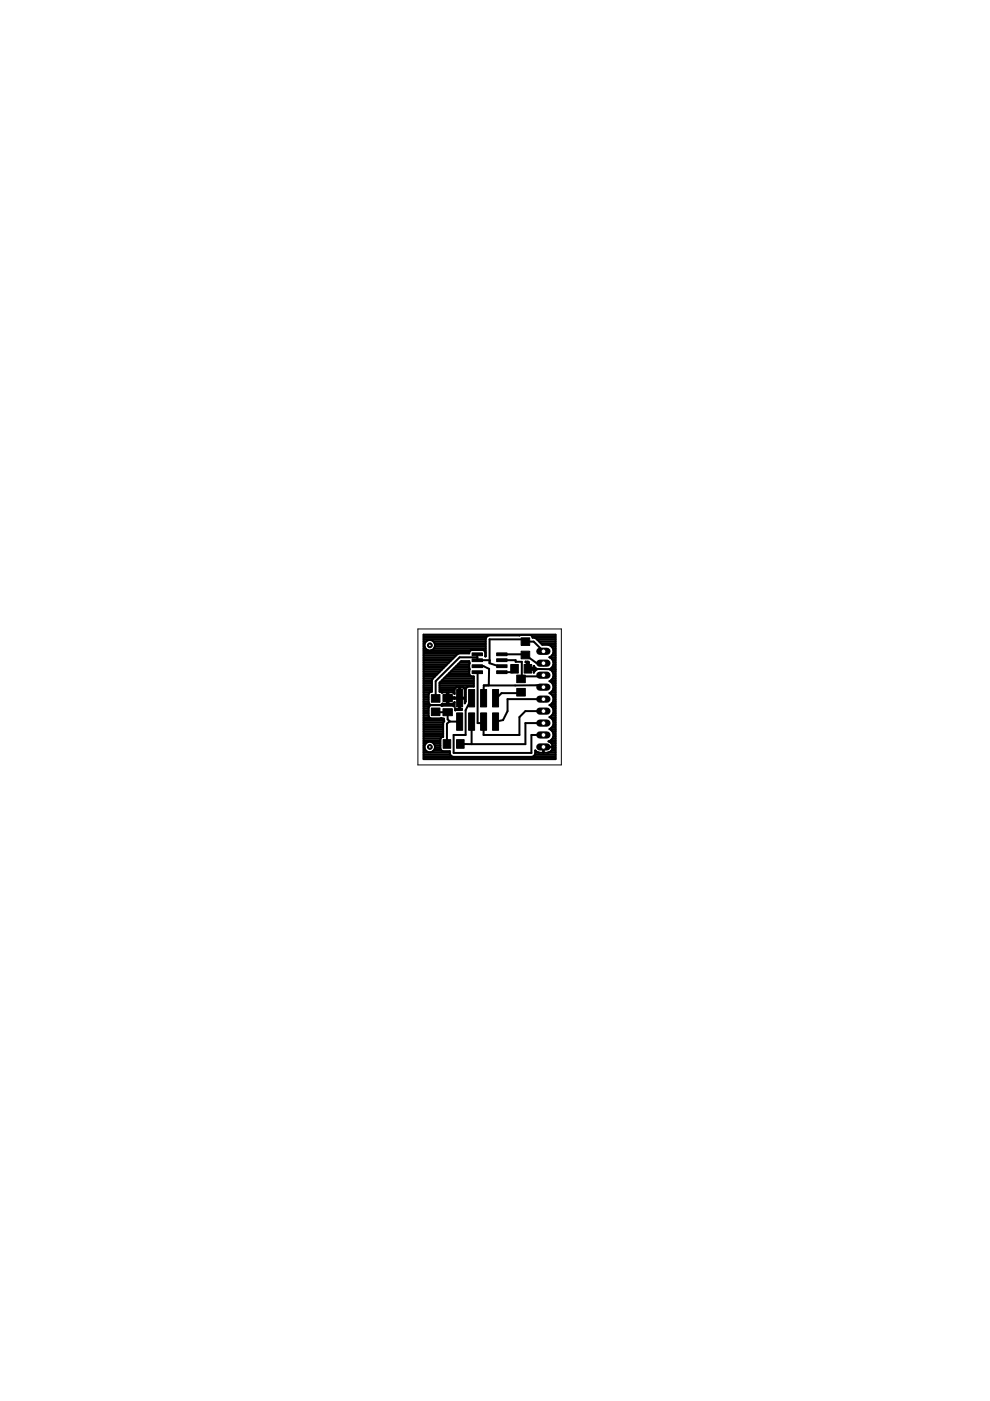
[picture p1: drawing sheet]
<svg xmlns="http://www.w3.org/2000/svg" width="210mm" height="297mm" viewBox="0 0 210 297" stroke-linecap="round" stroke-linejoin="round" font-family="sans-serif">
<g fill="#000" stroke="#000" stroke-width=".21">
<path d="M100.1 139.7h2.2v.6h-2.2zM100.1 138.4h2.2v.6h-2.2zM105.3 139.7h2.2v.6h-2.2zM105.3 138.4h2.2v.6h-2.2zM110.5 135.2h1.8v1.6h-1.8zM110.5 138.1h1.8v1.6h-1.8zM91.5 147.3h1.8v1.6h-1.8zM91.5 150.1h1.8v1.6h-1.8zM94 156.8h1.6v1.8h-1.6zM93.9 150.3h2v1.4h-2zM93.9 147.3h2v1.4h-2zM96.8 146.2h1.3v3.7h-1.3z"/>
<path d="M96.8 151.2h1.3v3.6h-1.3zM96.8 156.8h1.6v1.8h-1.6zM99.4 151.2h1.2v3.6h-1.2zM99.4 146.2h1.2v3.7h-1.2zM100.1 140.9h2.2v.6h-2.2zM100.1 142.2h2.2v.6h-2.2zM101.9 151.2h1.3v3.6h-1.3zM101.9 146.2h1.3v3.7h-1.3zM104.4 146.2h1.3v3.7h-1.3zM104.4 151.2h1.3v3.6h-1.3zM105.3 140.9h2.2v.6h-2.2zM105.3 142.2h2.2v.6h-2.2z"/>
<path d="M108.3 140.9h1.6v1.8h-1.6zM109.6 143.1h1.8v1.6h-1.8zM109.6 146h1.8v1.6h-1.8zM111.1 140.9h1.6v1.8h-1.6z"/>
</g>
<g fill="none" stroke="#000" stroke-width=".42">
<path d="M89.8 136h.6M89.8 139.4h6.5M89.8 134.6h28v26.4h-28zM89.8 139.7h6.1M89.8 139h6.9M89.8 138.6h7.3M89.8 138.2h9.7M89.8 137.9h.9M89.8 137.5h.4M89.8 137.1h.2M89.8 136.7h.2M89.8 136.4h.3"/>
<path d="M89.8 135.6h13.2M89.8 135.3h13.2M89.8 134.9h13.5M91.5 137.9h8.3M91.9 136h11.1M92 137.5h11M92.1 136.4h10.9M92.2 137.1h10.8M92.2 136.7h10.8M101.2 138.7v1.3h2.6v.6M101.2 139.4h-3.7l-5.1 5v3.7M102.6 137.9h.4"/>
<path d="M102.9 138.2h.1M102.9 139h.1M102.9 138.6h.1M106.4 140h2.9v.3h1.3v3.1h4.6v-.2M106.4 138.7h4.2l.8 .2 2.4 1.7h1.4M112.8 134.9l-.4-.3-8.8 .1-.3 .2-.3 .5v3.8l-.1-.9-.3-.4-2.6-.1a.63 .63 0 0 0-.5 .7h-2.2l-.3 .2-5.3 5.3-.1 .3v2.4l-.5 .1-.2 .4v1.8l.5 .5M112.8 134.9l.1 .3 .7 .1 1.4 1.4h1.2a1.38 1.38 0 0 1 1.2 1.2 1.38 1.38 0 0 1-.9 1.5M112.8 134.9h5M113.4 135.3h4.4M113.9 135.6h3.9M114.3 136h3.5M114.6 136.4h3.2"/>
<path d="M115.2 138.1l-2-2.1h-1.8l-.5-.4h-7.1v5M116.3 136.7h1.5M116.5 139.4a1.33 1.33 0 0 1 .8 1.5M116.5 139.4h1.3M116.9 137.1h.9M117 139h.8M117 139.7h.8M117.2 137.5h.6M117.2 138.6h.6M117.3 138.2h.5M117.3 137.9h.5M89.8 142h3.9"/>
<path d="M89.8 145.7h1.8M89.8 148h1.1M89.8 140.5h5.4M89.8 149.5h1.5M89.8 158.4h.2M89.8 159.9h5.6M89.8 159.6h5.6M89.8 159.2h.6M89.8 158.8h.3M89.8 158.1h.2M89.8 157.7h.4M89.8 157.3h1"/>
<path d="M89.8 157h3.6M89.8 156.6h3.6M89.8 155.8h4.2M89.8 155.4h4.2M89.8 155.1h4.2M89.8 154.7h4.2M89.8 154.3h4.2M89.8 153.9h4.2M89.8 153.6h4.2M89.8 153.2h4.2M89.8 152.8h4.4M89.8 152.4h4.3"/>
<path d="M89.8 152.1h1.2M89.8 151.7h1.1M89.8 151.3h1.1M89.8 151h1.1M89.8 150.6h1.1M89.8 150.2h1.1M89.8 149.8h1.1M89.8 149.1h1.1M89.8 148.7h1.1M89.8 148.3h1.1M89.8 147.6h1.1M89.8 147.2h1.1"/>
<path d="M89.8 146.8h1.3M89.8 146.5h1.8M89.8 146.1h1.8M89.8 145.4h1.8M89.8 145h1.8M89.8 144.6h1.8M89.8 144.2h1.8M89.8 143.8h2M89.8 143.5h2.4M89.8 143.1h2.8M89.8 142.7h3.1M89.8 142.3h3.5"/>
<path d="M89.8 141.6h4.2M89.8 141.2h4.6M89.8 140.9h5M89.8 140.1h5.7M91 152.1l.4 .2h2.2M91.4 149.5l-.5 .5 .1 2.1M91.5 157.3h1.9M91.9 159.2h1.8M92 157.7h1.4M92.1 158.8h1.3M92.2 158.1h1.2M92.2 158.4h1.2"/>
<path d="M92.4 150.9l2.5 .1v1.5l.4 .4M93.2 145.7h5.8M93.2 146.5h3.2M93.2 146.1h3.2M93.2 145.4h7.3M93.2 145h7.3M93.4 144.6h7.1M93.6 152.3l.5 .1a.75 .75 0 0 1-.1 .9v2.9h-4.2M93.6 152.3h.1M93.7 146.8h.1M93.7 144.2h6.8M93.9 156.2l-.5 .5 .1 2.3 .4 .3h1.5l.1 .8 .5 .4h16.8l.6-.4 .1-.9"/>
<path d="M94.1 143.8h6.4M94.5 143.5h6M94.7 149.1h.4M94.7 148.7h.4M94.7 148.3h.4M94.7 147.6h.4M94.7 147.2h.4M94.7 146.8h.4M94.8 143.1h4.8M95.1 148h3.6M95.2 142.7h4.3M95.3 152.9l2.2 .1"/>
<path d="M95.3 152.9l-.5 .6v4.2M95.6 142.3h3.9M96 142h3.5M96.1 146.8h-1v2.4h1l.3-.4v1l-.4-.2-2.3 .1-.3-.2 .4-.3h.9v-1l3.9-.1v1l.1-.4M96.1 146.8h.3M96.2 149.1h.2M96.4 141.6h3.1M96.4 148.1v.1M96.4 149.5h-5M96.5 150.2h.1M96.5 150.2v.4M96.5 150.6h.1"/>
<path d="M96.7 141.2h2.8M96.8 145.7l-.4 .3v1.2l-.3-.4M97.1 140.9h2.4M97.3 145.7v4.6l-.8-.1M97.3 149.5h.3M97.3 150.2h.3M97.3 149.8h.3M97.3 149.1h.3M97.3 148.7h.3M97.3 148.3h.3M97.3 147.6h.3M97.3 147.2h.3"/>
<path d="M97.3 146.8h.3M97.3 146.5h.3M97.3 146.1h.3M97.5 140.5h2M97.6 145.7v4.6h.3v.2l-1.4 .1M97.6 157.7l2.4 .1M98.1 145.7l.5 .4v1.8M98.5 146.1h.2M98.6 149.1h.1M98.6 148.7h.1M98.6 148.3h.1M98.6 147.6h.1"/>
<path d="M98.6 147.2h.1M98.6 146.8h.1M98.6 146.5h.1M98.7 146.1l.5-.5h1.3v-2.2l-.7-.1-.3-.4v-2.7h-1.7l-4.6 4.6v1.9l.5 .2 1-.1v1l1.7 .1M98.7 146.1v2.6M100 148l-1.3 2.6v5.2h-2.5v3.8h16.5v-3.8h2.5M100 153v4.8M101.2 141.2h1.3l1.2 .6-.1 3.5h-1M101.2 142.5l.1 10.8h1.2M102.6 145.3h11.3l1.3 .4M102.6 145.3l-.1 2.7M103.8 140.6l1.9 .6h.7"/>
<path d="M109.1 141.8l-.4 .7h-2.3M110.5 146.8l-.2 .2h-4l-1 1h-.2M110.8 143.4l-.3 .5M111.4 140.3h.6l.2 .1h-.8zM111.7 140.4v1.2h1.5v-.4l.7 .7-.2 .1M111.7 141.2h.4M111.7 140.9h.4M111.9 141.8l4.6 .1M112.1 140.4v1.6h1.6M112.1 141.6h1.4M113.2 142v.6l.5-.6M113.2 142.3h.1"/>
<path d="M113.4 159.9h4.4M113.5 159.6h.7M113.5 159.2h.1M115.2 159.6h.1M115.2 159.2h.1M115.2 158.8h.1M115.2 153.3h-3.8v4.5h-11.4M115.2 150.8h-3.8l-1.3 1.2v3.8h-7.6v-2.8M115.2 148.2h-7.6v2.6l-.9 1.9-1.6 .3M116.3 159.6h1.5M116.5 141.9h1.3M116.5 141.9a1.36 1.36 0 0 1 .9 1.3 1.36 1.36 0 0 1-.9 1.2 1.35 1.35 0 0 1 .6 2.1"/>
<path d="M116.6 149.5h1.2M116.6 157.3h1.2M116.6 152.1h1.2M116.7 142h1.1M116.8 146.8h1M116.8 154.7h1M116.8 157h1M116.8 144.6h1M116.8 144.2h1M116.9 159.2h.9M116.9 154.3h.9M116.9 159.2l-.6 .4"/>
<path d="M116.9 147.2h.9M116.9 141.6h.9M117 151.7h.8M117 157.7h.8M117 149.8h.8M117.1 149.1h.7M117.1 152.4h.7M117.1 158.8h.7M117.1 142.3h.7M117.1 155.1a1.38 1.38 0 0 1-.8 2.1 1.27 1.27 0 0 1 .9 1.1h-1.9v1.3h1M117.1 146.5l-.6 .5 .6 .4 .2 .6M117.1 155.1h.7"/>
<path d="M117.1 146.5h.7M117.2 158.1h.6M117.2 156.6h.6M117.2 145h.6M117.2 143.8h.6M117.2 158.4l-.3 .8M117.2 153.9h.6M117.2 147.6h.6M117.2 141.2h.6M117.2 151.3h.6M117.2 150.2h.6M117.2 140.1h.6"/>
<path d="M117.3 152.8h.5M117.3 148.7h.5M117.3 146.1h.5M117.3 142.7h.5M117.3 156.2h.5M117.3 155.4h.5M117.3 145.4h.5M117.3 143.5h.5M117.3 145.7h.5M117.3 148h.5M117.3 140.5h.5M117.3 148a1.34 1.34 0 0 1-.8 1.5 1.36 1.36 0 0 1 .9 1.3 1.36 1.36 0 0 1-.9 1.2 1.36 1.36 0 0 1 .9 1.3 1.36 1.36 0 0 1-.9 1.3l.6 .5"/>
<path d="M117.3 140.9l-.2 .5-.6 .5M117.3 155.8h.5M117.3 153.6h.5M117.3 153.2h.5M117.3 151h.5M117.3 150.6h.5M117.3 148.3h.5M117.3 143.1h.5M117.3 140.9h.5M117.8 158.4h-2.6v1.2a1.61 1.61 0 0 1-1.7-.4M89.8 160.7h28M89.8 160.3h5.9"/>
<path d="M113.2 160.3h4.6"/>
<circle cx="91.1" cy="136.8" r="1.13"/>
<circle cx="91.1" cy="158.4" r="1.13"/>
</g>
<path d="M114.4 138.1h1.6" fill="none" stroke="#000" stroke-width="1.5"/>
<circle cx="115.2" cy="138.1" r=".51" fill="#fff" stroke="#000" stroke-width=".21"/>
<path d="M114.4 140.6h1.6" fill="none" stroke="#000" stroke-width="1.5"/>
<circle cx="115.2" cy="140.6" r=".51" fill="#fff" stroke="#000" stroke-width=".21"/>
<path d="M114.4 143.2h1.6" fill="none" stroke="#000" stroke-width="1.5"/>
<circle cx="115.2" cy="143.2" r=".51" fill="#fff" stroke="#000" stroke-width=".21"/>
<path d="M114.4 145.7h1.6" fill="none" stroke="#000" stroke-width="1.5"/>
<circle cx="115.2" cy="145.7" r=".51" fill="#fff" stroke="#000" stroke-width=".21"/>
<path d="M114.4 148.2h1.6" fill="none" stroke="#000" stroke-width="1.5"/>
<circle cx="115.2" cy="148.2" r=".51" fill="#fff" stroke="#000" stroke-width=".21"/>
<path d="M114.4 150.8h1.6" fill="none" stroke="#000" stroke-width="1.5"/>
<circle cx="115.2" cy="150.8" r=".51" fill="#fff" stroke="#000" stroke-width=".21"/>
<path d="M114.4 153.3h1.6" fill="none" stroke="#000" stroke-width="1.5"/>
<circle cx="115.2" cy="153.3" r=".51" fill="#fff" stroke="#000" stroke-width=".21"/>
<path d="M114.4 155.8h1.6" fill="none" stroke="#000" stroke-width="1.5"/>
<circle cx="115.2" cy="155.8" r=".51" fill="#fff" stroke="#000" stroke-width=".21"/>
<path d="M114.4 158.4h1.6" fill="none" stroke="#000" stroke-width="1.5"/>
<circle cx="115.2" cy="158.4" r=".51" fill="#fff" stroke="#000" stroke-width=".21"/>
<circle cx="91.1" cy="136.8" r=".51" fill="#000" stroke="#000" stroke-width=".21"/>
<circle cx="91.1" cy="136.8" r=".3" fill="#fff" stroke="#000" stroke-width=".21"/>
<circle cx="91.1" cy="158.4" r=".51" fill="#000" stroke="#000" stroke-width=".21"/>
<circle cx="91.1" cy="158.4" r=".3" fill="#fff" stroke="#000" stroke-width=".21"/>
<path d="M88.6 133.3h30.4v28.9h-30.4z" fill="none" stroke="#000" stroke-width=".21"/>
</svg>
